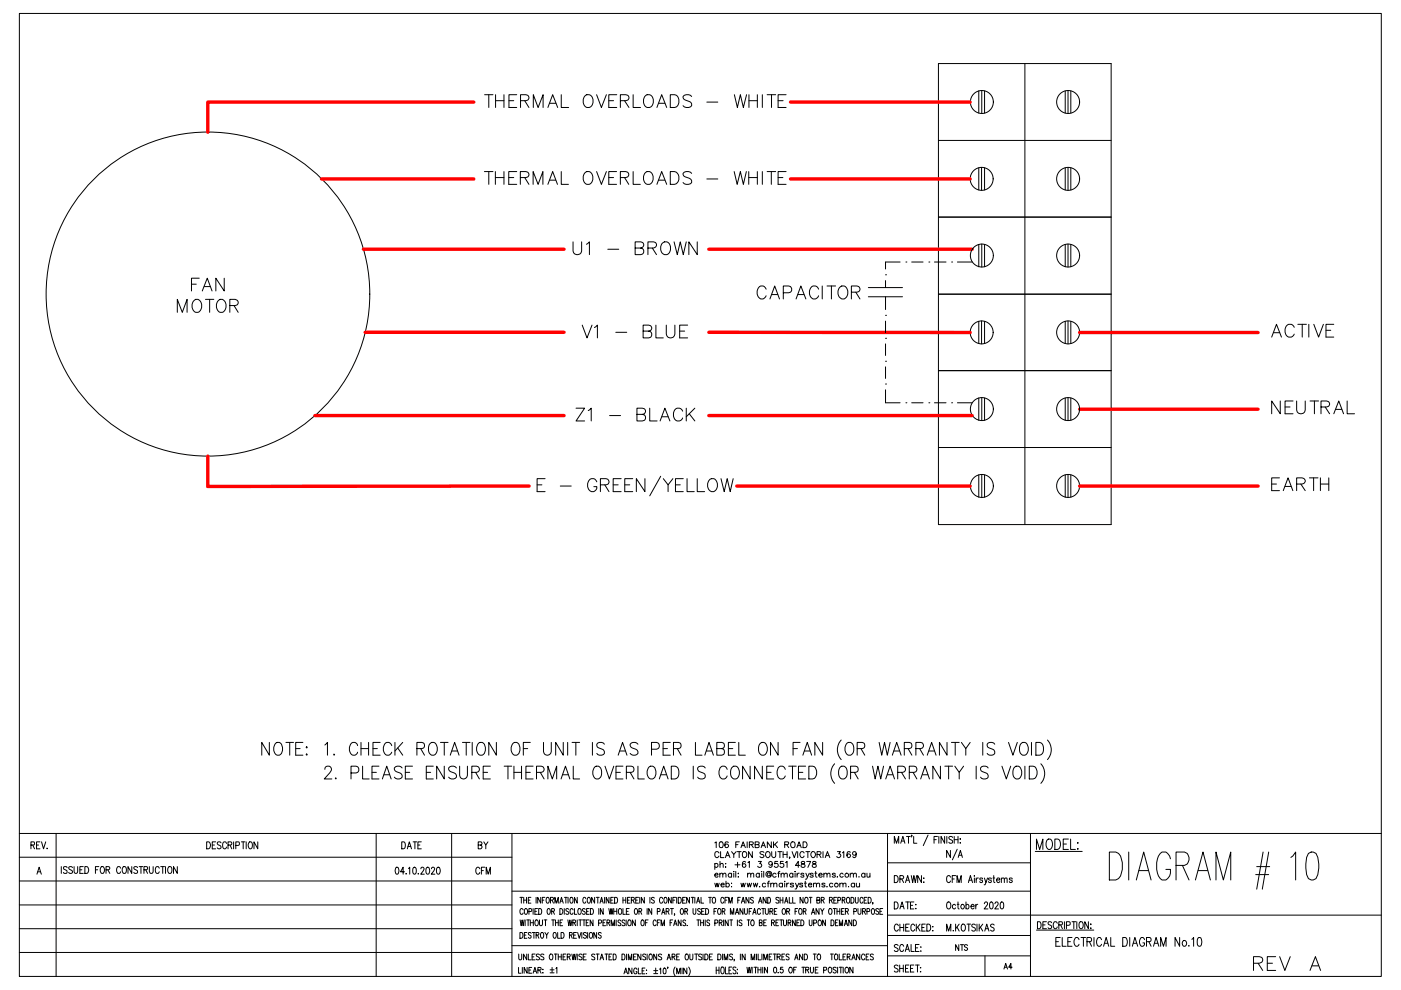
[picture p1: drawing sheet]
<svg xmlns="http://www.w3.org/2000/svg" width="297mm" height="210mm" viewBox="0 0 297 210" stroke-linecap="round" stroke-linejoin="round" font-family="sans-serif">
<defs><g id="words">
<text font-size="7.5" x="112.5" y="106.2">E - GREEN/YELLOW</text>
<text font-size="6.6" x="264.6" y="207.1">REV</text>
<g font-size="6.2">
<text x="101.6" y="24">THERMAL OVERLOADS - WHITE</text>
<text x="120.3" y="55.4">U1 - BROWN</text>
<text x="159.5" y="64.6">CAPACITOR</text>
<text x="36.3" y="67.4">MOTOR</text>
<text x="122.1" y="73">V1 - BLUE</text>
<text x="268.5" y="72.7">ACTIVE</text>
<text x="268.5" y="88.9">NEUTRAL</text>
</g>
<g font-size="5.7">
<text x="101.6" y="40.2">THERMAL OVERLOADS - WHITE</text>
<text x="39.5" y="62.8">FAN</text>
<text x="121" y="90.3">Z1 - BLACK</text>
<text x="268.5" y="105.1">EARTH</text>
</g>
<text font-size="4.9" x="100.2" y="181.3">BY</text>
<text font-size="4.4" x="99.5" y="186.6">CFM</text>
<text font-size="4" x="211.7" y="206.7">A4</text>
</g></defs>
<g fill="none" stroke="#000" stroke-width=".21">
<path d="M199 13.5h36.6v97.7h-36.6zM207.5 19.3v4.7M208.2 19.2v4.9M208.7 19.3v4.7M217.3 13.5v97.7M225.8 19.3v4.7M226.4 19.2v4.9M227 19.3v4.7M199 29.8h36.6M207.5 35.6v4.7M208.1 35.5v4.9M208.7 35.6v4.7"/>
<path d="M225.8 35.6v4.7M226.4 35.5v4.9M227 35.6v4.7M187.7 58.3h.1M187.7 59.5v1.5h-3.6M190.8 55.6h-3.1v1.4M192.1 55.6h.1M193.3 55.6h2.4M196.9 55.6h.1M198.1 55.6h2.5M199 46h36.6M201.8 55.6h.1"/>
<path d="M203 55.6h3.1M207.5 51.8v4.8M208.2 51.7v4.9M208.7 51.8v4.8M225.8 51.8v4.8M226.4 51.7v4.9M227 51.8v4.8M184.1 62.9h7.2M187.7 66.9h.1M187.7 71.7h.1M187.7 76.6h.1M187.7 62.9v2.7"/>
<path d="M187.7 68.1v2.4M187.7 72.9v2.5M187.7 77.8v2.4M187.7 61h3.6M199 62.4h36.6M199 78.6h36.6M207.5 68.1v4.7M208.1 68v4.9M208.7 68.1v4.7M225.8 68.1v4.7M226.4 68v4.9M227 68.1v4.7"/>
<path d="M187.7 81.4h.1M187.7 82.6v2.8h3.1M192.1 85.4h.1M193.3 85.4h2.4M196.9 85.4h.1M198.1 85.4h2.5M199 94.9h36.6M201.8 85.4h.1M203 85.4h3.1M207.5 84.4v4.7M208.2 84.3v4.9M208.7 84.4v4.7"/>
<path d="M225.8 84.4v4.7M226.4 84.3v4.9M227 84.4v4.7M207.5 100.7v4.7M208.2 100.6v4.9M208.7 100.7v4.7M225.8 100.7v4.7M226.4 100.6v4.9M227 100.7v4.7M57.1 157.4v2.7l-1.6-2.7v2.7M58.5 157.5a.94 .94 0 0 1 1 .1 .94 .94 0 0 1 .4 .9 1.18 1.18 0 0 1-1.1 1.6 1.65 1.65 0 0 1-.3-2.6zM60.6 157.4h1.6"/>
<path d="M61.4 157.4v2.7M62.7 158.7h.9M64.2 157.4h-1.5v2.7h1.5M64.9 158.5l.1-.2 .2 .2-.2 .1zM64.9 160l.1-.1 .2 .1-.2 .1zM68.9 158l.5-.6v2.7M70.8 159.9v.2l.2-.1M75.8 158.1a.81 .81 0 0 0-.8-.7 .81 .81 0 0 0-.8 .7 1.55 1.55 0 0 0 .6 2 .84 .84 0 0 0 1-.6M76.5 158.7h1.6M76.5 157.4v2.7M78.1 157.4v2.7M79.1 158.7h.9"/>
<path d="M80.6 157.4h-1.5v2.7h1.5M83.1 158.1a.83 .83 0 0 0-.9-.7 .83 .83 0 0 0-.8 .7 1.55 1.55 0 0 0 .6 2 .91 .91 0 0 0 1.1-.6M83.7 157.4v2.7M84.3 158.6l1.1 1.5M85.4 157.4l-1.7 1.8M88.4 158.7l1.4-.1a.69 .69 0 0 0 .2-.7 .69 .69 0 0 0-.5-.5h-1.1v2.7M89.2 158.7l.8 1.4M91.3 157.5l.2-.1a1.3 1.3 0 0 1 1.2 .7 1.3 1.3 0 0 1-.1 1.4 .89 .89 0 0 1-1.1 .6 .89 .89 0 0 1-.7-1 1.64 1.64 0 0 1 .5-1.6zM93.4 157.4h1.6M94.2 157.4v2.7M95.8 159.2h1.2M98 157.4h1.7"/>
<path d="M98.8 157.4v2.7M100.1 157.4v2.7M101.5 157.5a.94 .94 0 0 1 1 .1 .94 .94 0 0 1 .4 .9 1.18 1.18 0 0 1-1.1 1.6 1.65 1.65 0 0 1-.3-2.6zM105.2 157.4v2.7l-1.6-2.7v2.7M108.8 157.5a.94 .94 0 0 1 1 .1 .94 .94 0 0 1 .4 .9 1.18 1.18 0 0 1-1.1 1.6 1.65 1.65 0 0 1-.3-2.6zM111 158.7h.9M112.4 157.4h-1.4v2.7M115.2 157.4v2a.83 .83 0 0 0 .9 .7 .83 .83 0 0 0 .8-.7v-2M119.4 157.4v2.7l-1.6-2.7v2.7M120.4 157.4v2.7M121.3 157.4h1.6M122.1 157.4v2.7"/>
<path d="M125.6 157.4v2.7M128.1 157.8a.87 .87 0 0 0-.9-.4 .87 .87 0 0 0-.7 .7l.2 .4 1 .3a.69 .69 0 0 1 .2 1.2 1.04 1.04 0 0 1-1.4-.3M131.4 159.2h1.1M135.3 157.8a.9 .9 0 0 0-1-.4 .9 .9 0 0 0-.7 .7l.3 .4 .9 .3a.65 .65 0 0 1 .5 .7 .65 .65 0 0 1-.6 .6h-.5l-.6-.4M138.1 158.8h1.1a.73 .73 0 0 0 .6-.7 .73 .73 0 0 0-.6-.7h-1.1v2.7M140.6 158.7h.9M142.1 157.4h-1.5v2.7h1.5M142.8 158.7l1.4-.1a.69 .69 0 0 0 .2-.7 .69 .69 0 0 0-.6-.5h-1v2.7M143.6 158.7l.8 1.4M147.4 157.4v2.7h1.4M149.8 159.2h1.1M152 158.7l1.4-.1a.69 .69 0 0 0 .2-.7 .69 .69 0 0 0-.6-.5h-1v2.7l1.4-.1a.74 .74 0 0 0-.4-1.3"/>
<path d="M154.4 158.7h1M155.9 157.4h-1.5v2.7h1.5M156.6 157.4v2.7h1.4M161 157.8a.82 .82 0 0 1 .9-.4 .82 .82 0 0 1 .7 .7 1.55 1.55 0 0 1-.6 2 1.18 1.18 0 0 1-1.2-1.6zM165 157.4v2.7l-1.6-2.7v2.7M168.1 158.7h1M169.6 157.4h-1.5v2.7M170.6 159.2h1.1M174.4 157.4v2.7l-1.6-2.7v2.7M178.4 156.9a3 3 0 0 0 0 4.2M179.6 157.5a.94 .94 0 0 1 1 .1 .94 .94 0 0 1 .4 .9 1.18 1.18 0 0 1-1.1 1.6 1.65 1.65 0 0 1-.3-2.6zM181.7 158.7l1.4-.1a.69 .69 0 0 0 .2-.7 .69 .69 0 0 0-.5-.5h-1.1v2.7"/>
<path d="M182.5 158.7l.8 1.4M186.4 157.4l.5 2.7 .6-2.7 .6 2.7 .6-2.7M189.5 159.2h1.2M191.7 158.7l1.4-.1a.69 .69 0 0 0 .2-.7 .69 .69 0 0 0-.5-.5h-1.1v2.7M192.5 158.7l.8 1.4M194.2 158.7l1.4-.1a.68 .68 0 0 0 .2-.7 .68 .68 0 0 0-.6-.5h-1v2.7M195 158.7l.8 1.4M197 159.2h1.1M200.8 157.4v2.7l-1.6-2.7v2.7M201.7 157.4h1.7M202.5 157.4v2.7M203.8 157.4l1 1.3 .9-1.3"/>
<path d="M204.8 158.7v1.4M208.4 157.4v2.7M210.9 157.8a.87 .87 0 0 0-.9-.4 .87 .87 0 0 0-.7 .7l.2 .4 .9 .3a.69 .69 0 0 1 .3 1.2 1.04 1.04 0 0 1-1.4-.3M213.8 157.4l1 2.7 .9-2.7M216.4 157.8a.82 .82 0 0 1 .8-.4 .82 .82 0 0 1 .7 .7 1.55 1.55 0 0 1-.6 2 1.18 1.18 0 0 1-1.1-1.6zM218.7 157.4v2.7M219.6 157.4a1.44 1.44 0 0 1 1.5 .7 1.44 1.44 0 0 1-.1 1.6l-.6 .4h-.8zM222.1 156.9a3 3 0 0 1 0 4.2M68.9 163.1a.58 .58 0 0 1 .4-.7h.5a.81 .81 0 0 1 .5 .7 .81 .81 0 0 1-.4 .8l-1.2 1.3h1.7M71.2 164.9l-.1 .1 .1 .2 .1-.2M74.4 163.9h1.1a.73 .73 0 0 0 .6-.7 .73 .73 0 0 0-.6-.8h-1.1v2.8M76.9 162.4v2.8h1.4"/>
<path d="M78.9 163.8h.9M80.3 162.4h-1.4v2.8h1.4M81.1 165.2l.9-2.8 .9 2.8M81.4 164.3h1.2M85.3 162.8a.9 .9 0 0 0-1-.4 .9 .9 0 0 0-.7 .7l.3 .4 .9 .4a.65 .65 0 0 1 .5 .7 .65 .65 0 0 1-.6 .6h-.5l-.6-.4M85.9 163.8h1M87.5 162.4h-1.6v2.8h1.6M90.4 163.8h.9M91.9 162.4h-1.5v2.8h1.5M94.2 162.4v2.8l-1.6-2.8v2.8M95.5 160.1l.9-2.7 .9 2.7M96.8 162.8a.9 .9 0 0 0-1-.4 .9 .9 0 0 0-.7 .7l.3 .4 .9 .4a.65 .65 0 0 1 .5 .7 .65 .65 0 0 1-.6 .6h-.5l-.6-.4"/>
<path d="M97.5 162.4v2a.83 .83 0 0 0 .8 .8 .83 .83 0 0 0 .8-.8v-2M100 163.8h1a.66 .66 0 0 0 .7-.7 .66 .66 0 0 0-.7-.7h-1v2.8M100.8 163.8l.8 1.4M102.4 163.8h1M104 162.4h-1.6v2.8h1.6M106.9 162.4h1.6M107.7 162.4v2.8M109 163.8h1.6M109 162.4v2.8M110.6 162.4v2.8M111.5 163.8h.9M113 162.4h-1.5v2.8h1.5"/>
<path d="M113.7 163.8h1.1a.66 .66 0 0 0 .6-.7 .66 .66 0 0 0-.6-.7h-1.1v2.8M114.6 163.8l.8 1.4M116.2 165.2v-2.8l.9 2.8 .9-2.8v2.8M119 165.2l.9-2.8 .9 2.8M119.3 164.3h1.2M121.5 162.4v2.8h1.4M126.2 162.6a.94 .94 0 0 1 .9 0 .94 .94 0 0 1 .5 .9 1.18 1.18 0 0 1-1.2 1.7 1.65 1.65 0 0 1-.2-2.6zM128.3 162.4l.9 2.8 .9-2.8M130.6 163.8h.9M131.1 160.1l.9-2.7 .9 2.7M132.1 162.4h-1.5v2.8h1.5M132.8 163.8l1.4-.2a.69 .69 0 0 0 .2-.7 .69 .69 0 0 0-.5-.5h-1.1v2.8"/>
<path d="M133.6 163.8l.8 1.4M135.3 162.4v2.8h1.3M137.7 162.6a.94 .94 0 0 1 1 0 .94 .94 0 0 1 .4 .9 1.18 1.18 0 0 1-1.2 1.7 1.65 1.65 0 0 1-.2-2.6zM139.8 165.2l.9-2.8 .9 2.8M140.1 164.3h1.2M142.3 162.4a1.44 1.44 0 0 1 1.5 .7 1.44 1.44 0 0 1-.1 1.7l-.6 .4h-.8zM147 162.4v2.8M149.4 160.1l.9-2.7 1 2.7M149.5 162.8a.87 .87 0 0 0-.9-.4 .87 .87 0 0 0-.7 .7l.2 .4 1 .4a.65 .65 0 0 1 .4 .7 .65 .65 0 0 1-.5 .6l-.9-.2-.2-.2M154.2 163.1a.81 .81 0 0 0-.8-.7 .81 .81 0 0 0-.8 .7 1.61 1.61 0 0 0 .5 2.1 .85 .85 0 0 0 1.1-.7M155.4 162.6l.2-.2a1.3 1.3 0 0 1 1.1 .8 1.3 1.3 0 0 1-.1 1.3 .89 .89 0 0 1-1 .7 .89 .89 0 0 1-.7-1.1 1.64 1.64 0 0 1 .5-1.5zM159 162.4v2.8l-1.6-2.8v2.8"/>
<path d="M161.6 162.4v2.8l-1.6-2.8v2.8M162.6 163.8h.9M164 162.4h-1.4v2.8h1.4M166.5 163.1a.81 .81 0 0 0-.8-.7 .81 .81 0 0 0-.8 .7 1.61 1.61 0 0 0 .5 2.1 .85 .85 0 0 0 1.1-.7M167.2 162.4h1.6M168 162.4v2.8M169.3 163.8h.9M170.2 160.1l1-2.7 .9 2.7M170.8 162.4h-1.5v2.8h1.5M171.5 162.4h.8a1.49 1.49 0 0 1 .9 1.4 1.49 1.49 0 0 1-.9 1.4h-.8zM177 161.9a3 3 0 0 0 0 4.2M178.2 162.6a.94 .94 0 0 1 1 0 .94 .94 0 0 1 .4 .9 1.18 1.18 0 0 1-1.1 1.7 1.72 1.72 0 0 1-.3-2.6z"/>
<path d="M180.3 163.8l1.4-.2a.69 .69 0 0 0 .2-.7 .69 .69 0 0 0-.5-.5h-1.1v2.8M181.1 163.8l.8 1.4M185 162.4l.5 2.8 .6-2.8 .6 2.8 .6-2.8M187.8 165.2l.9-2.8 1 2.8M188.1 164.3h1.2M189.2 160.1l.9-2.7 1 2.7M190.3 163.8h1.1a.66 .66 0 0 0 .6-.7 .66 .66 0 0 0-.6-.7h-1.1v2.8M191.1 163.8l.9 1.4M192.8 163.8l1.4-.2a.68 .68 0 0 0 .2-.7 .68 .68 0 0 0-.6-.5h-1v2.8M193.6 163.8l.8 1.4M195.2 165.2l.9-2.8 1 2.8M195.6 164.3h1.1"/>
<path d="M196.6 160.1l.9-2.7 1 2.7M199.4 162.4v2.8l-1.6-2.8v2.8M200.3 162.4h1.7M201.1 162.4v2.8M202.4 162.4l1 1.4 .9-1.4M203.4 163.8v1.4M207 162.4v2.8M209.5 162.8a.87 .87 0 0 0-.9-.4 .87 .87 0 0 0-.7 .7l.2 .4 .9 .4a.69 .69 0 0 1 .3 1.1 1.04 1.04 0 0 1-1.4-.2M212.4 162.4l1 2.8 .9-2.8M215 162.8a.82 .82 0 0 1 .8-.4 .82 .82 0 0 1 .7 .7 1.55 1.55 0 0 1-.6 2.1 1.18 1.18 0 0 1-1.1-1.7zM217.3 162.4v2.8M218.2 162.4h.8a1.49 1.49 0 0 1 .9 1.4 1.49 1.49 0 0 1-.9 1.4h-.8z"/>
<path d="M220.7 161.9a3 3 0 0 1 0 4.2"/>
<circle cx="208.1" cy="37.9" r="2.43"/>
<circle cx="208.2" cy="21.6" r="2.43"/>
<circle cx="226.5" cy="21.6" r="2.43"/>
<circle cx="226.5" cy="37.9" r="2.43"/>
<circle cx="208.2" cy="54.2" r="2.43"/>
<circle cx="226.5" cy="54.2" r="2.43"/>
<circle cx="44.1" cy="62.3" r="34.3"/>
<circle cx="208.1" cy="70.5" r="2.43"/>
<circle cx="226.5" cy="70.5" r="2.43"/>
<circle cx="208.2" cy="86.7" r="2.43"/>
<circle cx="226.5" cy="86.7" r="2.43"/>
<circle cx="208.2" cy="103" r="2.43"/>
<circle cx="226.5" cy="103" r="2.43"/>
</g>
<g fill="none" stroke="#f00" stroke-width=".72">
<path d="M68.2 37.9h32.3M100.5 21.6h-56.4v6.4M167.6 37.9h38.1M167.6 21.6h38.1M77 52.8h42.6M150.3 52.8h55.8M77.4 70.5h42.2M150.3 70.5h55.4M228.9 70.5h37.8M44.1 96.7v6.4h68.1M66.8 88.1h52.8M150.3 88.1h55.8"/>
<path d="M228.9 86.8h37.8M156.2 103.1h49.5M228.9 103.1h37.8"/>
</g>
<g fill="none" stroke="#000" stroke-width=".21">
<path d="M4.1 2.9h288.8v204.1h-288.8zM4.1 176.7h288.8M6.6 179.2l.6-.1v-.6h-.6v1.5M6.9 179.2l.4 .8M7.7 179.2h.5M8.5 178.5h-.8v1.5h.8M8.8 178.5l.4 1.5 .5-1.5M10 179.8l-.1 .1h.1M11.9 176.7v30.3M43.8 178.5a.75 .75 0 0 1 .8 .7 .75 .75 0 0 1-.8 .8zM45 179.2h.5M45.7 178.5h-.7v1.5h.7"/>
<path d="M46.9 178.7l-.3-.2h-.4l-.1 .2 .1 .3 .4 .3a.4 .4 0 0 1 .2 .6 .4 .4 0 0 1-.6 0l-.1-.1M48 178.8a.44 .44 0 0 0-.5-.3 .44 .44 0 0 0-.3 .5v.4a.44 .44 0 0 0 .3 .6 .44 .44 0 0 0 .5-.4M48.3 179.2l.7-.1 .1-.5-.8-.1v1.5M48.8 179.2l.3 .8M49.5 178.5v1.5M50 179.3l.7-.2v-.6h-.7v1.5M51.2 178.5h.7M51.6 178.5v1.5M52.2 178.5v1.5M52.9 178.5h.1a.79 .79 0 0 1 .6 .6 .79 .79 0 0 1-.3 .8l-.1 .1a.85 .85 0 0 1-.3-1.5zM54.7 178.5v1.5l-.9-1.5v1.5M79.8 176.7v30.3"/>
<path d="M85.2 178.5a.78 .78 0 0 1 .8 .5 .78 .78 0 0 1-.3 .9l-.5 .1zM86.4 180l.4-1.5 .4 1.5M86.5 179.5h.6M87.6 178.5h.7M88 178.5v1.5M88.6 179.2h.4M89.3 178.5h-.7v1.5h.7M95.8 176.7v30.3M108.5 176.7v30.3M151.6 178.7l.2-.2v1.2M152.7 178.5a.61 .61 0 0 1 .7 .5 .61 .61 0 0 1-.4 .7l-.5-.2v-.5zM154.4 178.7l-.1-.2a.61 .61 0 0 0-.7 .5 .61 .61 0 0 0 .5 .7 .39 .39 0 0 0 .3-.4 .39 .39 0 0 0-.3-.4 .39 .39 0 0 0-.4 .4"/>
<path d="M156 179.1h.5M156.8 178.5h-.8v1.2M157.1 179.7l.5-1.2 .4 1.2M157.3 179.3h.6M158.4 178.5v1.2M158.9 179.1l.7-.1 .1-.3-.1-.2h-.7v1.2M159.3 179.1l.4 .6M160.1 179.1l.8-.1v-.4l-.8-.1v1.2l.8-.1 .1-.3-.3-.2M161.4 179.7l.4-1.2 .5 1.2M161.5 179.3h.6M163.5 178.5v1.2l-.8-1.2v1.2M164 178.5v1.2"/>
<path d="M164.3 179l.5 .7M164.8 178.5l-.8 .8M166.4 179.1l.8-.1v-.4l-.8-.1v1.2M166.8 179.1l.4 .6M167.9 178.5a.59 .59 0 0 1 .7 .6 .59 .59 0 0 1-.7 .6l-.3-.4zM169 179.7l.4-1.2 .5 1.2M169.1 179.3h.6M170.3 178.5h.4a.65 .65 0 0 1 .4 .6 .65 .65 0 0 1-.4 .6h-.4zM188.2 176.7v30.3M189.6 178.8v-1.5l.5 1.5 .4-1.5v1.5M191 178.8l.4-1.5 .5 1.5M191.1 178.3h.6"/>
<path d="M192.2 177.3h.8M192.6 177.3v1.5M193.3 177.1h-.1h.1l-.1 .4M193.7 177.3v1.5h.7M196.8 177.1l-1.1 2.2M198 178h.5M198.8 177.3h-.8v1.5M199.1 177.3v1.5M200.3 177.3v1.5l-.8-1.5v1.5M200.7 177.3v1.5M202 177.6l-.3-.3-.4 .1-.1 .2 .1 .3 .6 .3-.1 .5h-.5l-.1-.1M202.3 178h.8"/>
<path d="M202.3 177.3v1.5M203.1 177.3v1.5M203.6 177.8v.2zM203.6 178.7v.1zM218.5 176.7v30.3M222.1 178l.2-.1a.95 .95 0 0 1 .8 1.4v.2a.59 .59 0 0 1-.6 .6 .59 .59 0 0 1-.6-.6l-.1-.8zM223.6 177.9h.6a1.29 1.29 0 0 1 0 2.2h-.6zM225.4 179h.7M226.5 177.9h-1.1v2.2h1.1M227 177.9v2.2h1M228.4 180h.2l-.1 .1zM228.5 178.6v.2z"/>
<path d="M4.1 196.9h104.4M4.1 186.8h104.4M4.1 191.9h104.4M4.1 181.8h104.4M7.8 185.3l.5-1.4 .5 1.4M8 184.8h.6M13 183.7v1.5M14.2 184l-.2-.3-.5 .1v.2v.3l.6 .2v.6h-.6v-.1M15.4 184l-.3-.3-.4 .1-.1 .2 .1 .3 .7 .5-.2 .3h-.5l-.1-.1M15.7 183.7v1.3l.3 .2 .4-.2 .1-1.3M16.9 184.4h.5M17.7 183.7h-.8v1.5h.8"/>
<path d="M18 183.7a.73 .73 0 0 1 .8 .8 .73 .73 0 0 1-.8 .7zM20.2 184.4h.5M21 183.7h-.8v1.5M21.5 183.8a.68 .68 0 0 1 .7 .4 .68 .68 0 0 1-.2 .8l-.1 .1a.68 .68 0 0 1-.7-.4 .68 .68 0 0 1 .2-.7zM22.5 184.4l.7-.1 .1-.2-.1-.3-.7-.1v1.5M22.9 184.4l.4 .8M25.6 184.1a.44 .44 0 0 0-.6-.4 .44 .44 0 0 0-.3 .6v.3a.44 .44 0 0 0 .3 .6 .44 .44 0 0 0 .6-.4M26.1 183.8l.1-.1a.79 .79 0 0 1 .7 .6 .79 .79 0 0 1-.3 .8 .68 .68 0 0 1-.7-.4 .68 .68 0 0 1 .1-.7zM27.9 183.7v1.5l-.8-1.5v1.5M29.2 184l-.3-.3-.4 .1-.1 .3 .7 .5 .1 .4-.3 .2-.4-.1-.1-.1M29.5 183.7h.8M29.9 183.7v1.5"/>
<path d="M30.5 184.4l.7-.1v-.5l-.7-.1v1.5M30.9 184.4l.4 .8M31.7 183.7v1.1l.3 .4 .4-.2 .1-1.3M33.8 184.1a.44 .44 0 0 0-.6-.4 .44 .44 0 0 0-.3 .6v.3a.44 .44 0 0 0 .3 .6 .44 .44 0 0 0 .6-.4M34.1 183.7h.8M34.5 183.7v1.5M35.1 183.7v1.5M35.8 183.8l.1-.1a.79 .79 0 0 1 .6 .6 .79 .79 0 0 1-.3 .8 .68 .68 0 0 1-.7-.4 .68 .68 0 0 1 .2-.7zM37.6 183.7v1.5l-.8-1.5v1.5M83.9 184h.5l.2 .5-.1 .6-.3 .2h-.3l-.1-.6zM85.8 184.8h-.9l.6-.9v1.4M86.1 185.2l-.1 .1h.1"/>
<path d="M86.6 184.2l.3-.3v1.4M87.7 184l.1-.1a.85 .85 0 0 1 0 1.4 1.08 1.08 0 0 1-.1-1.3zM88.7 185.2l-.1 .1h.1M89.2 184.2l.1-.2 .4-.1 .2 .4-.7 1h.8M90.5 184h.4l.2 .5-.2 .8h-.3a1.08 1.08 0 0 1-.1-1.3zM91.5 184.2v-.2l.4-.1 .3 .4-.8 1h.8M92.7 184h.5l.1 .5-.1 .8h-.3a1.08 1.08 0 0 1-.2-1.3zM108.5 188.9h110M110.2 197.7a.64 .64 0 0 1 .7 .4 .64 .64 0 0 1-.2 .8h-.5zM110.2 190.3h.7M110.3 195l.2 1.3 .2-1.3 .2 1.3 .2-1.3M110.5 190.3v1.2"/>
<path d="M110.9 192.9a.35 .35 0 0 0-.4-.3 .35 .35 0 0 0-.3 .5v.3a.35 .35 0 0 0 .3 .5 .35 .35 0 0 0 .4-.3M111 190.3v1.2M111 190.9h.6M111.2 198.3h.3M111.3 192.8l.1-.2a.65 .65 0 0 1 .5 .6 .65 .65 0 0 1-.5 .7l-.2-.5zM111.3 195v1.3M111.6 190.3v1.2M111.7 195h.6M111.7 197.7h-.5v1.2h.5M112 195v1.3M112 190.9h.4M112.1 193.3l.5-.1 .1-.4-.6-.2v1.3"/>
<path d="M112.4 195v1.3M112.4 195.6h.7M112.6 190.3h-.6v1.2h.6M112.6 197.9l-.2-.2-.4 .2 .1 .3 .3 .1a.31 .31 0 0 1 .1 .6 .31 .31 0 0 1-.5-.2M112.9 197.7h.6M113 192.6v1.3M113.1 195v1.3M113.2 197.7v1.2M113.4 193.2h.3M113.6 195.1l.1-.1a.63 .63 0 0 1 .4 .7 .63 .63 0 0 1-.4 .6 .85 .85 0 0 1-.1-1.2zM113.7 198.3l.5-.1v-.4l-.5-.1v1.2M113.7 190.3v1.2"/>
<path d="M114 192.6h-.6v1.3h.6M114 198.3l.3 .6M114.2 192.6a.62 .62 0 0 1 .7 .6 .62 .62 0 0 1-.7 .7zM114.4 195v.9l.2 .4 .4-.2v-1.1M114.6 190.3v1.2l-.6-1.2v1.2M114.8 197.8a.6 .6 0 0 1 .5 .4 .6 .6 0 0 1-.2 .7h-.1a.7 .7 0 0 1-.2-1.1zM115 190.9h.3M115.4 195h.6M115.5 190.3h-.5v1.2M115.5 197.7l.4 .6 .3-.6M115.7 195v1.3M115.9 198.3v.6"/>
<path d="M116 190.3a.65 .65 0 0 1 .5 .6 .65 .65 0 0 1-.5 .6 .89 .89 0 0 1 0-1.2zM116.1 192.8l.1-.2a.65 .65 0 0 1 .5 .6 .65 .65 0 0 1-.5 .7l-.2-.5zM116.7 190.9l.6-.1v-.5h-.6v1.2M117 193.2h.5v-.4l-.5-.2v1.3M117 195h.6M117.1 190.9l.2 .6M117.3 193.2l.3 .7M117.3 195v1.3M117.4 197.8a.6 .6 0 0 1 .6 .4 .6 .6 0 0 1-.2 .7h-.1a.7 .7 0 0 1-.3-1.1zM117.6 191.5v-1.2l.4 1.2 .4-1.2v1.2M117.8 195.6h.6M117.8 195v1.3"/>
<path d="M118.2 197.7v1.2h.5M118.4 195v1.3M118.7 191.5l.3-1.2 .4 1.2M118.7 192.6a.62 .62 0 0 1 .7 .6 .62 .62 0 0 1-.7 .7zM118.7 195.6h.4M118.8 191.1h.5M119 197.7a.64 .64 0 0 1 .6 .4 .64 .64 0 0 1-.2 .8h-.4zM119.3 195h-.6v1.3h.6M119.6 192.6v1.3M119.7 190.3h.6M120 190.3v1.2M120.4 195l.2 1.3 .2-1.3 .2 1.3 .3-1.3"/>
<path d="M120.4 190.3v1.2M120.6 192.8a.32 .32 0 0 0-.5-.1 .32 .32 0 0 0 0 .5l.3 .1a.33 .33 0 0 1 .1 .5 .33 .33 0 0 1-.5-.1M120.7 198.3l.5-.1 .1-.4-.6-.1v1.2M121 190.3h.1a.65 .65 0 0 1 .4 .6 .65 .65 0 0 1-.4 .6 .89 .89 0 0 1-.1-1.2zM121 198.3l.3 .6M121.5 195.6h.5v-.4l-.5-.2v1.3M121.5 192.9a.33 .33 0 0 0-.4-.3 .33 .33 0 0 0-.2 .5v.3a.33 .33 0 0 0 .2 .5 .33 .33 0 0 0 .4-.3M121.6 198.3h.4M121.8 195.6l.2 .7M121.8 192.6v1.3h.5M122.2 197.7h-.6v1.2h.6M122.4 190.3v1.2l-.6-1.2v1.2"/>
<path d="M122.4 195v1.3M122.5 197.7l.3 1.2 .4-1.2M122.6 192.8l.2-.2a.63 .63 0 0 1 .4 .6 .63 .63 0 0 1-.4 .7l-.3-.5zM122.7 195h.6M123 195v1.3M123.4 197.7v1.2M123.5 195h.6M123.8 195v1.3M124.1 192.8a.3 .3 0 0 0-.5-.1 .3 .3 0 0 0 .1 .5l.2 .1a.32 .32 0 0 1 .1 .5 .32 .32 0 0 1-.5-.1M124.2 190.6a.33 .33 0 0 0-.4-.3 .33 .33 0 0 0-.2 .4v.3a.33 .33 0 0 0 .2 .5 .33 .33 0 0 0 .4-.3M124.3 195.6h.3M124.3 197.9l-.2-.2-.4 .2 .1 .3 .4 .2a.33 .33 0 0 1 0 .5 .33 .33 0 0 1-.5-.2"/>
<path d="M124.4 193.2h.3M124.6 197.7v1.2M124.7 190.3h.1a.65 .65 0 0 1 .4 .6 .65 .65 0 0 1-.4 .6 .89 .89 0 0 1-.1-1.2zM124.9 195h-.6v1.3h.6M124.9 192.6h-.5v1.3h.5M125.1 197.8a.61 .61 0 0 1 .6 .4 .61 .61 0 0 1-.4 .7 .7 .7 0 0 1-.2-1.1zM125.2 192.6a.62 .62 0 0 1 .6 .6 .62 .62 0 0 1-.6 .7zM125.7 195v1.3l-.6-1.3v1.3M126.1 190.3v1.2l-.7-1.2v1.2M126.4 190.3h.6M126.5 197.7v1.2l-.6-1.2v1.2M126.7 190.3v1.2"/>
<path d="M126.9 195.7l.6-.1v-.4l-.6-.2v1.3M127 192.6v1.3M127.2 191.5l.4-1.2 .3 1.2M127.3 191.1h.5M127.5 197.9l-.2-.2-.4 .2 .1 .3 .3 .1a.31 .31 0 0 1 .1 .6 .31 .31 0 0 1-.5-.2M127.8 195.6h.4M127.9 192.6v1.3l-.6-1.3v1.3M128.2 190.3v1.2M128.4 195h-.6v1.3h.6M128.7 195.6h.5v-.4l-.5-.2v1.3M129 195.6l.3 .7M129.1 192.6l.2 1.3 .2-1.3 .3 1.3 .2-1.3"/>
<path d="M129.1 190.3v1.2l-.6-1.2v1.2M129.5 190.9h.3M129.6 196.3v-1.3l.4 1.3 .3-1.3v1.3M130 190.3h-.5v1.2h.5M130.1 193.2h.7M130.1 192.6v1.3M130.3 190.3a.67 .67 0 0 1 .7 .4 .67 .67 0 0 1-.2 .7l-.5 .1zM130.6 195v1.3M130.8 192.6v1.3M131.2 192.8l.2-.2a.63 .63 0 0 1 .4 .6 .63 .63 0 0 1-.4 .7l-.3-.5zM131.6 195.3a.3 .3 0 0 0-.5-.2 .3 .3 0 0 0 .1 .5l.3 .2a.31 .31 0 0 1 0 .5 .31 .31 0 0 1-.5-.2M132.1 192.6v1.3h.5"/>
<path d="M132.1 190.9h.6M132.1 190.3v1.2M132.5 195.3l-.2-.3-.4 .3 .1 .3 .5 .2-.1 .4-.3 .1-.2-.2M132.7 190.3v1.2M132.8 195v1.3M132.8 193.2h.4M133.1 190.9h.3M133.3 195.1v-.1a.63 .63 0 0 1 .5 .7 .63 .63 0 0 1-.5 .6 .85 .85 0 0 1 0-1.2zM133.4 192.6h-.6v1.3h.6M133.6 190.3h-.5v1.2h.5M133.9 190.9l.5-.1v-.5h-.5v1.2M134.2 190.9l.3 .6"/>
<path d="M134.6 192.8l.1-.2a.65 .65 0 0 1 .5 .6 .65 .65 0 0 1-.5 .7l-.2-.5zM134.7 195v1.3l-.6-1.3v1.3M134.8 190.9h.3M135.4 190.3h-.6v1.2h.6M135.5 193.2h.5v-.4l-.5-.2v1.3M135.6 190.3v1.2M135.8 193.2l.3 .7M136.1 195a.65 .65 0 0 1 .5 .7 .65 .65 0 0 1-.5 .6 .84 .84 0 0 1 0-1.3zM136.6 190.3v1.2l-.6-1.2v1.2M136.8 195.6h.4M137.2 192.6v1.3M137.4 195h-.6v1.3"/>
<path d="M137.8 190.3v1.2M138.2 192.6v1.3l-.7-1.3v1.3M138.7 190.4l-.2-.1-.4 .1 .1 .3 .4 .2a.32 .32 0 0 1 .1 .5 .32 .32 0 0 1-.6-.1M139.1 195.3a.33 .33 0 0 0-.4-.2 .33 .33 0 0 0-.2 .4l.1 .7 .3 .1 .2-.3M139.4 193.3l.5-.1v-.4l-.5-.2v1.3M139.4 195.6h.3M140 195h-.6v1.3M140.2 196.3v-1.3l.3 1.3 .4-1.3v1.3M140.3 193.9l.3-1.3 .4 1.3M140.4 193.5h.4M140.5 190.6a.35 .35 0 0 0-.4-.3 .35 .35 0 0 0-.3 .4v.3a.35 .35 0 0 0 .3 .5 .35 .35 0 0 0 .4-.3M140.9 190.3h.1a.65 .65 0 0 1 .5 .6 .65 .65 0 0 1-.5 .6 .89 .89 0 0 1-.1-1.2z"/>
<path d="M141.2 193.2h.6v-.4l-.6-.2v1.3M141.6 193.2l.3 .7M142.1 195.6h.3M142.2 192.6h.6M142.3 190.3v1.2l-.6-1.2v1.2M142.5 192.6v1.3M142.6 195h-.5v1.3M142.7 190.9h.3M142.8 196.3l.4-1.3 .4 1.3M143 195.9h.4M143 193.8v.3M143.3 190.3h-.6v1.2"/>
<path d="M143.5 190.3v1.2M143.8 190.3a.67 .67 0 0 1 .7 .4 .67 .67 0 0 1-.2 .7l-.5 .1zM144.3 192.8l.2-.2a.65 .65 0 0 1 .4 .6 .65 .65 0 0 1-.4 .7l-.3-.5zM144.4 195v1.3l-.6-1.3v1.3M144.7 190.9h.4M145.2 193.2h.5l.1-.4-.6-.2v1.3M145.3 190.3h-.6v1.2h.6M145.4 195.3a.3 .3 0 0 0-.5-.2 .3 .3 0 0 0 0 .5l.4 .2a.31 .31 0 0 1 0 .5 .31 .31 0 0 1-.5-.2M145.5 193.2l.3 .7M145.7 196.2h.1M146.2 190.3v1.2l-.6-1.2v1.2M146.6 190.3h.6"/>
<path d="M146.9 190.3v1.2M146.9 192.6v.9l.3 .4 .3-.2v-1.1M147.3 190.3v1.2M147.7 191.5l.3-1.2 .4 1.2M147.7 195h.7M147.8 191.1h.5M148 195v1.3M148.5 192.8a.3 .3 0 0 0-.5-.1 .3 .3 0 0 0 .1 .5l.2 .1a.32 .32 0 0 1 .1 .5 .32 .32 0 0 1-.5-.1M148.5 195.6h.6M148.5 195v1.3M148.6 190.3v1.2h.6M148.8 193.2h.3"/>
<path d="M149.1 195v1.3M149.4 192.6h-.6v1.3h.6M149.5 195v1.3M149.6 192.6a.62 .62 0 0 1 .7 .6 .62 .62 0 0 1-.7 .7zM150.2 190.3h.6M150.5 195.3a.3 .3 0 0 0-.5-.2 .3 .3 0 0 0 0 .5l.4 .2a.31 .31 0 0 1-.1 .5 .31 .31 0 0 1-.4-.2M150.5 190.3v1.2M151.2 190.3h.1a.63 .63 0 0 1 .4 .6 .63 .63 0 0 1-.4 .6 .89 .89 0 0 1-.1-1.2zM151.4 193.2h.3M151.6 195.7l.5-.1v-.4l-.5-.2v1.3M151.6 183.2a.39 .39 0 0 1 .5 0 .39 .39 0 0 1 0 .6 .39 .39 0 0 1-.5-.1M151.6 185.5h.6a.38 .38 0 0 0-.5-.3 .38 .38 0 0 0-.1 .6l.2 .2 .4-.2"/>
<path d="M151.6 187.3l.2 .8 .2-.8 .2 .8 .3-.8M151.6 183.1v1.2M151.9 192.6h-.5v1.3M152.2 192.8l.2-.2a.63 .63 0 0 1 .5 .6 .63 .63 0 0 1-.5 .7l-.3-.5zM152.4 180.9a.46 .46 0 0 0-.5-.3 .46 .46 0 0 0-.3 .4v.3a.45 .45 0 0 0 .3 .5 .45 .45 0 0 0 .5-.3M152.5 195.6h.5l.1-.2-.1-.2-.5-.2v1.3M152.6 185.4l.3-.3 .3 .1v.8M152.6 185.1v.9M152.7 183.3l.3-.2h.2l.1 .8M152.7 182.6v1.3M152.8 180.6v1.2h.7M152.8 195.6l.3 .7"/>
<path d="M152.9 187.6h.6a.39 .39 0 0 0-.4-.3 .39 .39 0 0 0-.3 .4 .39 .39 0 0 0 .4 .4l.3-.2M153.1 193.2h.5l.1-.4-.6-.2v1.3M153.2 185.4l.6-.3 .1 .3v.6M153.4 193.2l.3 .7M153.4 195v1.3M153.5 190.6a.33 .33 0 0 0-.5-.3 .33 .33 0 0 0-.2 .4v.3a.33 .33 0 0 0 .2 .5 .33 .33 0 0 0 .5-.3M153.7 190.9h.4M153.8 181.8l.5-1.2 .5 1.2M153.8 183.1h.1zM153.8 183.8h.1zM153.9 187.4a.4 .4 0 0 1 .6 0 .4 .4 0 0 1 0 .6 .4 .4 0 0 1-.6-.1M153.9 186.8v1.3"/>
<path d="M154 181.4h.6M154.3 190.3h-.6v1.2M154.4 195v1.3l-.6-1.3v1.3M154.5 191.5v-1.2l.4 1.2 .3-1.2v1.2M154.7 195h.6M154.9 193.9v-1.3l.3 1.3 .4-1.3v1.3M155 195v1.3M155.1 187.3h.1M155.1 188h.1M155.1 180.6l.5 .6 .5-.6M155.1 185.3a.4 .4 0 0 0-.6 0 .4 .4 0 0 0 0 .6 .4 .4 0 0 0 .6-.1M155.1 185.1v.9"/>
<path d="M155.5 184.8h.1M155.6 181.2v.6M155.6 185.1v.9M155.8 183.4h1.1M155.9 193.9l.4-1.3 .3 1.3M156 184.8v1.2M156 193.5h.5M156.3 180.6h.8M156.3 195v1.3M156.4 182.8v1.1M156.4 190.9h.4M156.5 185.2h.1z"/>
<path d="M156.5 185.9h.1zM156.7 180.6v1.2M157 190.3h-.6v1.2M157.1 187.3l.2 .8 .3-.8 .2 .8 .2-.8M157.2 191.5l.4-1.2 .3 1.2M157.3 195.3a.3 .3 0 0 0-.5-.2 .3 .3 0 0 0 .1 .5l.3 .2a.33 .33 0 0 1 0 .5 .33 .33 0 0 1-.5-.2M157.3 191.1h.5M157.5 180.7l.1-.1a.59 .59 0 0 1 .7 .6 .59 .59 0 0 1-.7 .6l-.2-.5zM157.5 192.6v1.3l-.6-1.3v1.3M157.9 192.6v.9l.2 .4 .3-.2 .1-1.1M158.1 182.8l-.1-.1a.37 .37 0 0 0-.6 .2v.8l.3 .2a.4 .4 0 0 0 .5-.4 .4 .4 0 0 0-.5-.4l-.3 .4M158.4 187.3l.2 .8 .3-.8 .2 .8 .2-.8"/>
<path d="M158.4 195h.6M158.5 185.4l.5-.3 .2 .3v.6M158.5 185.1v.9M158.6 182.9l.3-.3v1.3M158.7 195v1.3M158.8 190.3v1.2l-.6-1.2v1.2M158.8 193.2h.4M159.2 185.4l.3-.3 .3 .1v.8M159.4 192.6h-.6v1.3M159.4 195.1l.1-.1a.65 .65 0 0 1 .4 .7 .65 .65 0 0 1-.4 .6 .75 .75 0 0 1-.1-1.2zM159.5 180.6v1.2l-.8-1.2v1.2M159.6 193.9l.4-1.3 .3 1.3"/>
<path d="M159.7 190.4l-.2-.1-.4 .1 .1 .3 .4 .2a.32 .32 0 0 1 .1 .5 .32 .32 0 0 1-.6-.1M159.7 187.3l.2 .8 .3-.8 .2 .8 .3-.8M159.7 193.5h.5M160.8 182.6h.6l-.3 .5a.42 .42 0 0 1 .4 .6 .42 .42 0 0 1-.7 .1l-.1-.1M160.8 191.5l.4-1.2 .3 1.2M161 191.1h.4M161 195.6h.5v-.4l-.5-.2v1.3l.5-.1 .1-.3-.2-.3M161 185.3a.38 .38 0 0 0-.6 0 .38 .38 0 0 0 0 .6 .38 .38 0 0 0 .6-.1M161 185.1v.9M161.1 188h.1M161.2 192.9a.35 .35 0 0 0-.4-.3 .35 .35 0 0 0-.2 .5v.3a.35 .35 0 0 0 .2 .5 .35 .35 0 0 0 .4-.3M161.4 184.8h.1z"/>
<path d="M161.5 192.6h.6M161.5 185.1v.9M161.8 192.6v1.3M161.9 195.6h.4M161.9 184.8v1.2M162 180.7l-.3-.1-.6 .1 .1 .3 .7 .3 .1 .3-.3 .2-.6-.2M162.3 192.6v.9l.3 .4 .3-.2v-1.1M162.3 187.4a.38 .38 0 0 0-.6 0 .38 .38 0 0 0 0 .5 .38 .38 0 0 0 .6 0M162.4 190.3v1.2l-.6-1.2v1.2M162.4 180.7l.2-.1a.59 .59 0 0 1 .7 .6 .59 .59 0 0 1-.7 .6l-.3-.5zM162.5 195h-.6v1.3h.6M162.7 187.3h.4"/>
<path d="M162.8 190.3a.67 .67 0 0 1 .6 .4 .67 .67 0 0 1-.2 .7l-.4 .1zM163.2 186.8l-.3 .2v1.1M163.2 193.2h.6v-.4l-.6-.2v1.3M163.3 185.2a.32 .32 0 0 0-.5-.1 .32 .32 0 0 0 0 .5 .32 .32 0 0 0 .5-.1M163.3 185.1v.5a.45 .45 0 0 0 .3-.5 .45 .45 0 0 0-.5-.3 .63 .63 0 0 0-.7 .8 .63 .63 0 0 0 1 .2M163.4 187.5l.3-.2h.3v.8M163.4 187.3v.8M163.5 193.2l.4 .7M163.6 195.6h.5l.1-.2-.1-.2-.5-.2v1.3M163.6 180.6v.9l.4 .3 .4-.2 .1-1M163.7 183.1a.39 .39 0 0 1-.5 .2 .39 .39 0 0 1-.1-.6 .39 .39 0 0 1 .6 .1v.3a.59 .59 0 0 1-.4 .8l-.3-.2M163.9 195.6l.3 .7"/>
<path d="M164 187.5l.3-.2h.3l.1 .8M164.2 193.2h.3M164.5 195.6h.3M164.5 185.3a.4 .4 0 0 0-.5 0 .4 .4 0 0 0 0 .6 .4 .4 0 0 0 .5-.1M164.7 192.6h-.5v1.3h.5M164.9 182.6h-.6v.6a.44 .44 0 0 1 .6 0 .44 .44 0 0 1-.1 .7 .44 .44 0 0 1-.6-.2M164.9 185.1h.4M164.9 180.6h.9M165.1 195h-.6v1.3h.6M165.1 190.4l-.2-.1-.4 .1 .1 .3 .5 .2v.5l-.4 .1-.2-.2M165.3 195h.6M165.4 184.8l-.3 .2v1"/>
<path d="M165.4 180.6v1.2M165.4 190.9h.6M165.4 190.3v1.2M165.6 185.4l.3-.3 .3 .1v.8M165.6 185.1v.9M165.7 195v1.3M165.9 192.8l.2-.2a.65 .65 0 0 1 .5 .6 .65 .65 0 0 1-.5 .7l-.3-.5zM165.9 187.4a.4 .4 0 0 0-.6 0 .4 .4 0 0 0 0 .6 .4 .4 0 0 0 .6-.1M165.9 187.3v.8M166 190.3v1.2M166 180.6v1.2M166 181.2h.9"/>
<path d="M166.1 182.6h-.6l-.1 .6a.44 .44 0 0 1 .7 0 .44 .44 0 0 1-.1 .7 .44 .44 0 0 1-.6-.2M166.1 195v.9l.3 .4 .3-.2 .1-1.1M166.2 185.4l.3-.3 .4 .1v.8M166.4 191.5l.3-1.2 .3 1.2M166.4 186.8v.2zM166.4 187.3v.8M166.5 191.1h.4M166.5 182.9l.4-.3v1.3M166.8 193.2h.5l.1-.4-.6-.2v1.3M166.8 187.3v.8M166.9 180.6v1.2M167.1 195.6h.5v-.4l-.5-.2v1.3"/>
<path d="M167.1 193.2l.3 .7M167.3 187.3h-.3l-.2 .3M167.3 190.3v1.2h.6M167.4 195.6l.3 .7M167.5 181.8h-.2h.2l-.2 .2M167.9 180.6l.5 1.2 .5-1.2M168.1 190.3v1.2h.5M168.1 185.3a.4 .4 0 0 0-.6 0 .4 .4 0 0 0 0 .6 .4 .4 0 0 0 .6-.1M168.1 185.1v.9M168.2 187.4l-.2-.1-.4 .1 .6 .3v.3l-.4 .1-.2-.2M168.5 184.8h.2zM168.6 193.2h.3"/>
<path d="M168.6 185.1v.9M168.6 195v1.3l-.6-1.3v1.3M168.7 187.3l.3 .8 .4-.8M169 195.6h.3M169 188.1l-.2 .3-.2 .1M169 185.1v.9M169.1 192.6h-.5v1.3M169.1 180.6v1.2M169.4 192.8l.2-.2a.63 .63 0 0 1 .5 .6 .63 .63 0 0 1-.5 .7l-.3-.5zM169.5 185.1l-.3 .1-.2 .3M169.5 195h-.5v1.3h.5M169.5 183.5h-.8l.5-.9v1.3"/>
<path d="M169.8 195a.62 .62 0 0 1 .7 .7 .62 .62 0 0 1-.7 .6zM170 182.7v.4l.5 .1 .2 .3a.44 .44 0 0 1-.4 .4 .44 .44 0 0 1-.5-.2l.2-.5 .6-.3-.2-.3zM170.2 187.4l-.2-.1-.5 .1 .6 .3v.3h-.5l-.1-.1M170.3 190.3v1.2l-.7-1.2v1.2M170.3 193.2h.5l.1-.4-.6-.2v1.3M170.4 185.3l-.2-.2-.4 .2 .6 .3v.3l-.4 .1-.2-.2M170.5 180.9a.46 .46 0 0 0-.5-.3 .46 .46 0 0 0-.4 .4v.3a.45 .45 0 0 0 .4 .5 .45 .45 0 0 0 .5-.3M170.6 187.3h.4M170.6 193.2l.3 .7M170.7 186.8v1l.1 .2 .2 .1M170.8 190.3h.1a.63 .63 0 0 1 .4 .6 .63 .63 0 0 1-.4 .6 .89 .89 0 0 1-.1-1.2zM170.9 185.1l.3 .9 .4-.9"/>
<path d="M170.9 180.6h.8M171 182.6h.9l-.6 1.3M171.2 186l-.2 .4h-.2M171.3 180.6v1.2M171.4 187.6h.7a.39 .39 0 0 0-.4-.3 .39 .39 0 0 0-.4 .4 .39 .39 0 0 0 .4 .4l.4-.2M171.6 195v.9l.2 .4 .3-.2 .1-1.1M171.6 190.3h.6M171.9 190.3v1.2M172 193.9l.4-1.3 .4 1.3M172 180.7l.2-.1a.59 .59 0 0 1 .7 .6 .59 .59 0 0 1-.7 .6l-.3-.5zM172.2 193.5h.4M172.3 182.7v.4l.6 .1 .2 .3a.44 .44 0 0 1-.4 .4 .44 .44 0 0 1-.5-.2l.2-.5 .6-.3-.2-.3z"/>
<path d="M172.4 185.3a.37 .37 0 0 0-.3-.2 .37 .37 0 0 0-.4 .2l.7 .4-.2 .3-.5-.2M172.5 187.5l.3-.2h.3v.8M172.5 187.3v.8M172.5 195.7l.6-.1v-.4l-.6-.2v1.3M172.8 185.1h.4M172.9 184.8v.9l.3 .3M173.1 187.5l.3-.2h.3l.1 .8M173.2 190.9l.5-.1v-.5h-.5v1.2l.5-.1 .1-.3-.2-.2M173.2 181.2l.7-.1 .1-.4-.8-.1v1.2M173.6 195.1l.1-.1a.6 .6 0 0 1 .5 .7 .6 .6 0 0 1-.6 .5l-.2-.4zM173.6 185.5h.7a.41 .41 0 0 0-.5-.3 .41 .41 0 0 0-.3 .5 .41 .41 0 0 0 .6 .3l.2-.2M173.7 192.6v1.3l-.7-1.3v1.3"/>
<path d="M173.7 181.2l.4 .6M174 192.6l.3 .6 .4-.6M174.1 190.9l.6-.2v-.3l-.6-.1v1.2M174.3 193.2v.7M174.4 190.9l.4 .6M174.5 180.6v1.2M174.7 185.4l.3-.3 .3 .1v.8M174.7 185.1v.9M174.9 187.4l-.2-.1-.5 .1 .6 .3v.3l-.3 .1-.3-.2M175 181.8l.4-1.2 .5 1.2M175 195v1.3l-.6-1.3v1.3M175.1 181.4h.6"/>
<path d="M175.3 185.4l.3-.3 .3 .1 .1 .8M175.3 188h.1M175.8 192.8l.2-.2a.65 .65 0 0 1 .4 .6 .65 .65 0 0 1-.4 .7l-.3-.5zM175.9 190.9l.5-.1v-.5h-.5v1.2M176.2 195a.62 .62 0 0 1 .6 .7 .62 .62 0 0 1-.6 .6zM176.2 190.9l.3 .6M176.6 187.4a.4 .4 0 0 0-.6 0 .4 .4 0 0 0 0 .6 .4 .4 0 0 0 .6-.1M176.7 192.6h.6M176.8 190.9h.3M177 192.6v1.3M177.1 185.3l-.2-.2-.5 .2 .6 .3v.3l-.3 .1-.3-.2M177.1 195.6h.4"/>
<path d="M177.4 190.3h-.6v1.2h.6M177.5 193.2h.6M177.5 192.6v1.3M177.5 180.6h.7l-.4 .4a.41 .41 0 0 1 .3 .7 .41 .41 0 0 1-.7-.1M177.5 185.9h.1M177.6 190.9h.5v-.6h-.5v1.2M177.7 195h-.6v1.3h.6M178 196.3v-1.3l.3 1.3 .3-1.3v1.3M178.1 187.5l.3-.2h.2l.1 .8M178.1 187.3v.8M178.1 192.6v1.3M178.4 193.2h.4"/>
<path d="M178.6 190.9l.5-.2v-.4h-.5v1.2M178.6 180.8l.3-.2v1.2M178.7 187.5l.3-.2h.3l.1 .8M178.8 185.3a.4 .4 0 0 0-.6 0 .4 .4 0 0 0 0 .6 .4 .4 0 0 0 .6-.1M178.9 190.9l.3 .6M179 192.6h-.6v1.3h.6M179 196.3l.4-1.3 .3 1.3M179.2 195.9h.4M179.2 193.2h.6v-.4l-.6-.2v1.3M179.5 190.4l.2-.1a.65 .65 0 0 1 .5 .6 .65 .65 0 0 1-.5 .6l-.2-.5zM179.5 193.2l.4 .7M179.9 188h.1"/>
<path d="M180.3 180.7l-.1-.1a.63 .63 0 0 0-.7 .5 .63 .63 0 0 0 .4 .7 .4 .4 0 0 0 .4-.4 .4 .4 0 0 0-.4-.4l-.3 .2v.2M180.3 185.4l.3-.3 .3 .1v.8M180.3 185.1v.9M180.4 190.3a.67 .67 0 0 1 .7 .4 .67 .67 0 0 1-.2 .7l-.5 .1zM180.6 195v1.3l-.6-1.3v1.3M180.9 195a.62 .62 0 0 1 .7 .7 .62 .62 0 0 1-.7 .6zM180.9 185.4l.3-.3 .3 .1 .1 .8M181 193.3l.5-.1 .1-.4-.6-.2v1.3M181.2 187.4a.4 .4 0 0 0-.6 0 .4 .4 0 0 0 0 .6 .4 .4 0 0 0 .6-.1M181.2 187.3v.8M181.4 190.3v.8l.2 .4 .3-.2v-1M181.5 181a.39 .39 0 0 1-.5 .3 .39 .39 0 0 1-.1-.6 .39 .39 0 0 1 .6 0v.3a.59 .59 0 0 1-.4 .8l-.3-.2"/>
<path d="M181.6 187.3l.1 .7 .2 .1 .3-.3M181.9 192.6v.9l.3 .4 .3-.2v-1.1M182.1 185.9h.1M182.2 187.3v.8M182.9 193.2h.5l.1-.4-.6-.2v1.3M183 190.6a.33 .33 0 0 0-.5-.3 .33 .33 0 0 0-.2 .4v.3a.33 .33 0 0 0 .2 .5 .33 .33 0 0 0 .5-.3M183.2 193.2l.3 .7M183.2 190.9h.4M183.4 185.3a.4 .4 0 0 0-.6 0 .4 .4 0 0 0 0 .6 .4 .4 0 0 0 .6-.1M183.4 185.1v.9M183.8 190.3h-.6v1.2h.6M183.8 193.3l.5-.1 .1-.4-.6-.2v1.3"/>
<path d="M183.8 185.1l.1 .8h.4l.1-.2M184.1 190.3a.62 .62 0 0 1 .6 .6 .62 .62 0 0 1-.6 .6zM184.4 185.1v.9M184.8 192.8l.2-.2a.65 .65 0 0 1 .4 .6 .65 .65 0 0 1-.4 .7l-.3-.5zM185.1 191.4l-.1 .3M186.3 192.8a.3 .3 0 0 0-.5-.1 .3 .3 0 0 0 .1 .5l.2 .1a.34 .34 0 0 1 .1 .5 .34 .34 0 0 1-.5-.1M186.6 193.2h.3M187.2 192.6h-.6v1.3h.6M188.2 198.3h30.3M188.2 194h104.7M188.2 182.9h30.3M189.6 185.6a.75 .75 0 0 1 .8 .8 .75 .75 0 0 1-.8 .7z"/>
<path d="M189.6 191.2a.79 .79 0 0 1 .8 .5 .79 .79 0 0 1-.2 .9l-.6 .1zM190.5 196.3a.44 .44 0 0 0-.6-.4 .44 .44 0 0 0-.3 .6v.4a.44 .44 0 0 0 .3 .5 .44 .44 0 0 0 .6-.3M190.8 186.4l.7-.1 .1-.2-.1-.3-.7-.2v1.5M190.8 192.7l.5-1.5 .4 1.5M190.8 195.9v1.5M190.8 196.7h.8M191 192.2h.5M191.2 186.4l.4 .7M191.6 195.9v1.5M192 187.1l.4-1.5 .5 1.5M192 196.7h.5M192 191.2h.8"/>
<path d="M192.2 186.6h.5M192.4 191.2v1.5M192.8 195.9h-.8v1.5h.8M193 192h.5M193.2 185.6l.3 1.5 .3-1.5 .3 1.5 .3-1.5M193.8 191.2h-.8v1.5h.8M193.9 196.3a.42 .42 0 0 0-.5-.4 .42 .42 0 0 0-.3 .6v.4a.42 .42 0 0 0 .3 .5 .42 .42 0 0 0 .5-.3M194.1 191.8h.1zM194.1 192.6h.1zM194.3 195.9v1.5M194.6 196.6l.5 .8M195.1 195.9l-.8 1"/>
<path d="M195.4 185.6v1.5l-.8-1.5v1.5M195.5 196.7h.4M195.8 186.2h.1zM195.8 187h.1zM196.2 195.9h-.7v1.5h.7M196.5 195.9a.75 .75 0 0 1 .8 .8 .75 .75 0 0 1-.8 .7zM197.7 196.5h.1zM197.7 197.3h.1zM200.7 197.4v-1.5l.4 1.5 .5-1.5v1.5M200.8 191.4l.2-.2a.77 .77 0 0 1 .6 .8 .77 .77 0 0 1-.6 .7l-.3-.3zM201.5 180.3v1.5l-.8-1.5v1.5M201.5 186a.44 .44 0 0 0-.5-.3 .44 .44 0 0 0-.3 .5v.4a.44 .44 0 0 0 .3 .5 .44 .44 0 0 0 .5-.3"/>
<path d="M201.9 186.4h.4M202.1 197.3h.1M202.6 185.6h-.7v1.5M202.6 192a.45 .45 0 0 0-.7 .2 .45 .45 0 0 0 .5 .5l.2-.2M202.6 195.9v1.5M202.9 187.1v-1.5l.4 1.5 .5-1.5v1.5M202.9 196.6l.5 .8M202.9 191.7h.4M202.9 180.1l-1 2.2M203.1 191.2v1.2l.3 .3M203.2 181.8l.4-1.5 .4 1.5M203.3 181.3h.6"/>
<path d="M203.4 195.9l-.8 1M203.9 196.1l.2-.2a.76 .76 0 0 1 .6 .8 .76 .76 0 0 1-.6 .7l-.3-.5zM204.8 192l.1-.2a.42 .42 0 0 1 .5 .4 .42 .42 0 0 1-.5 .4l-.1-.1M204.8 191.2v1.5M205 195.9h.8M205.3 187.1l.4-1.5 .5 1.5M205.4 195.9v1.5M205.4 186.6h.6M205.9 192.2h.6v-.3a.45 .45 0 0 0-.7 .3 .45 .45 0 0 0 .5 .5l.2-.2M206.6 185.6v.2zM206.6 186.2v.9M206.8 196.1a.43 .43 0 0 0-.8 0l.1 .4 .6 .3 .1 .4a.43 .43 0 0 1-.8 0"/>
<path d="M206.9 191.7v1M207 186.2v.9M207.1 195.9v1.5M207.3 191.7h-.2l-.2 .5M207.4 186.2h-.3l-.1 .4M207.6 195.9v1.5M207.9 196.6l.5 .8M208.3 186.4l-.2-.2h-.3l-.1 .2 .2 .2 .4 .1v.2a.31 .31 0 0 1-.3 .2 .31 .31 0 0 1-.3-.2M208.4 195.9l-.8 1M208.7 186.2l.3 .9 .4-.9M208.7 191.6l.1-.2a.38 .38 0 0 1 .6 0 .38 .38 0 0 1-.2 .6l-.5 .7h.8M208.8 197.4l.4-1.5 .5 1.5"/>
<path d="M209 196.9h.5M209 187.1l-.1 .5h-.2M210 191.3l.1-.1a.85 .85 0 0 1 0 1.5 1.08 1.08 0 0 1-.1-1.4zM210.2 186.4l-.2-.2h-.4l-.1 .2 .6 .3 .1 .2a.33 .33 0 0 1-.3 .2 .33 .33 0 0 1-.4-.2M210.5 186.2h.4M210.7 185.6v1.2l.2 .3M210.8 196.1a.39 .39 0 0 0-.5-.2 .39 .39 0 0 0-.2 .5l.5 .3a.41 .41 0 0 1 .1 .7 .41 .41 0 0 1-.7-.2M210.9 191.6l.1-.2a.38 .38 0 0 1 .6 0 .38 .38 0 0 1-.1 .6l-.6 .7h.8M211.3 186.6h.7l-.1-.4a.45 .45 0 0 0-.6 .4 .45 .45 0 0 0 .6 .4l.1-.1M212.2 191.3l.2-.1a.85 .85 0 0 1 0 1.5 1.08 1.08 0 0 1-.2-1.4zM212.3 186.4l.2-.2h.4v.9M212.3 186.2v.9"/>
<path d="M212.9 186.4l.3-.2h.3v.9M214.6 186.4l-.2-.2h-.4v.2l.5 .3v.3a.33 .33 0 0 1-.5-.1M219.5 180.5h9.9M219.8 180.1v-2.2l.6 2.2 .7-2.2v2.2M219.8 197.2h12.1M220 195.4a.78 .78 0 0 1 .8 .5 .78 .78 0 0 1-.3 .9l-.5 .1zM221.1 196.1h.5M221.9 195.4h-.8v1.5h.8M223 195.6l-.3-.2-.4 .1-.1 .1 .1 .4 .5 .2a.41 .41 0 0 1 .1 .7 .41 .41 0 0 1-.7-.2M223.9 199.7h.5M224.2 195.8a.44 .44 0 0 0-.6-.4 .44 .44 0 0 0-.3 .6v.3a.44 .44 0 0 0 .3 .6 .44 .44 0 0 0 .6-.4M224.5 196.1h.7v-.6l-.7-.1v1.5"/>
<path d="M224.8 198.8h-.9v1.8h.9M224.9 196.1l.4 .8M225.2 198.8v1.8h.9M225.7 195.4v1.5M226.1 196.2l.8-.1v-.5l-.8-.2v1.5M226.4 199.7h.5M227.3 198.8h-.9v1.8h.9M227.3 195.4h.8M227.7 195.4v1.5M228.3 195.4v1.5M228.8 199.2a.49 .49 0 0 0-.8-.3 1.24 1.24 0 0 0 .1 1.7 .52 .52 0 0 0 .7-.4M229 195.5a.7 .7 0 0 1 .7 .4 .7 .7 0 0 1-.2 .8l-.2 .2a.84 .84 0 0 1-.3-1.4z"/>
<path d="M229.2 198.8h1M229.7 198.8v1.8M230.5 199.7l.8-.1 .1-.3-.1-.4-.8-.1v1.8M230.8 195.4v1.5l-.8-1.5v1.5M231 199.7l.4 .9M231.3 195.9v.2zM231.3 196.7v.2zM231.9 198.8v1.8M233.6 199.2a.49 .49 0 0 0-.8-.3 1.24 1.24 0 0 0 .1 1.7 .52 .52 0 0 0 .7-.4M234.2 200h.7M235.2 180.7h1.4l.6 .2a4.6 4.6 0 0 1 0 5.4l-.6 .3h-1.4zM235.5 198.8v1.8h.8"/>
<path d="M238 198.8h.5a1.14 1.14 0 0 1 0 1.8h-.5zM239.3 180.7v5.9M239.5 198.8v1.8M240.3 200h.7M240.9 186.6l1.6-5.9 1.6 5.9M241.5 184.6h2M242.7 199.2a.49 .49 0 0 0-.8-.3 1.24 1.24 0 0 0 .1 1.7 .55 .55 0 0 0 .7-.7h-.4M243.1 199.7l.8-.1 .2-.3-.2-.4-.8-.1v1.8M243.6 199.7l.5 .9M244.8 200h.7M248.2 182.1a1.53 1.53 0 0 0-1.8-1.4 4.2 4.2 0 0 0-.8 5l.8 .9a1.67 1.67 0 0 0 1.8-2.3h-1M249.3 183.5h1.8a1.51 1.51 0 0 0 1-1.4 1.51 1.51 0 0 0-1-1.4h-1.8v5.9"/>
<path d="M250.1 198.8v1.8l-1-1.8v1.8M250.7 183.5l1.4 3.1M250.9 199.5a.56 .56 0 0 1 .7 .5 .56 .56 0 0 1-.7 .5l-.2-.4zM252.7 199.2l.4-.4v1.8M253.4 186.6l1.7-5.9 1.5 5.9M254 198.9l.4-.1a1.22 1.22 0 0 1 0 1.8l-.4-.1-.1-.2v-1.1zM254 184.6h2M257.8 186.6v-5.9l1.6 5.9 1.5-5.9v5.9M266.2 185.4h2.8M266.4 183.7h2.8M267.8 180.7l-1.4 7.8M269 180.7l-1.4 7.8"/>
<path d="M273.7 181.8l.4-.3 .6-.8v5.9M277.4 180.9l.6-.2h.4l.6 .2a6.2 6.2 0 0 1 0 5.4l-.6 .3h-.4l-.6-.3a6.6 6.6 0 0 1 0-5.4zM4.1 201.9h104.4M108.5 200.5h79.7M109.9 205.1v1.2h.6M110 202.3v.9l.2 .3 .4-.2v-1M110.7 205.1v1.2M111.7 202.3v1.2l-.7-1.2v1.2M111.8 205.1v1.2l-.7-1.2v1.2M112 202.3v1.2h.6M112.1 205.7h.4M112.7 205.1h-.6v1.2h.6"/>
<path d="M112.8 202.9h.4M113 206.3l.4-1.2 .4 1.2M113.2 205.9h.4M113.5 202.3h-.7v1.2h.7M114 205.7l.6-.1 .1-.4-.7-.1v1.2M114.4 202.5l-.3-.2h-.3l-.1 .4a.53 .53 0 0 1 .6 .8h-.3l-.3-.2M114.4 205.7l.3 .6M115.1 206.2h.1M115.1 205.5v.1zM115.3 202.5l-.2-.2-.5 .2 .1 .2 .5 .3a.35 .35 0 0 1-.1 .5 .35 .35 0 0 1-.5-.2M116.6 205.6h.9M116.6 206.3h.9"/>
<path d="M116.7 202.3h.1a.63 .63 0 0 1 .4 .6 .63 .63 0 0 1-.4 .6 .79 .79 0 0 1-.1-1.2zM117.1 205.1v1M117.5 202.3h.7M117.8 202.3v1.2M117.9 205.3l.2-.2v1.2M118.4 202.9h.6M118.4 202.3v1.2M119 202.3v1.2M119.4 202.9h.4M120 202.3h-.6v1.2h.6M120.3 202.9l.6-.2-.1-.4h-.5v1.2M120.6 202.9l.3 .6"/>
<path d="M121.2 202.3l.3 1.2 .2-1.2 .3 1.2 .2-1.2M122.4 202.3v1.2M123.4 202.5l-.3-.2-.4 .2 .1 .2 .4 .2a.33 .33 0 0 1 .2 .5 .33 .33 0 0 1-.5 .1l-.2-.2M123.7 202.9h.3M124.3 202.3h-.6v1.2h.6M126.1 202.5l-.2-.2-.5 .2 .1 .2 .4 .2a.33 .33 0 0 1 .2 .5 .33 .33 0 0 1-.5 .1l-.2-.2M126.4 202.3h.6M126.7 202.3v1.2M127.2 203.5l.4-1.2 .4 1.2M127.4 203.1h.4M128.3 202.3h.6M128.6 202.3v1.2"/>
<path d="M129.1 202.9h.4M129.7 202.3h-.6v1.2h.6M130 202.3a.67 .67 0 0 1 .7 .4 .67 .67 0 0 1-.2 .8h-.5zM131.9 202.3a.67 .67 0 0 1 .6 .4 .67 .67 0 0 1-.2 .8h-.4zM132.3 206.5l.4-1.3 .4 1.3M132.4 206.1h.5M132.8 202.3v1.2M133.2 203.5v-1.2l.4 1.2 .3-1.2v1.2M134 205.2v1.3l-.7-1.3v1.3M134.3 202.9h.4M135 202.3h-.7v1.2h.7M135 205.5l-.1-.2a.56 .56 0 0 0-.6 .3 .56 .56 0 0 0 .2 .7l.1 .2 .3-.1 .1-.4h-.2"/>
<path d="M135.3 205.2v1.3h.6M135.9 202.3v1.2l-.7-1.2v1.2M136.1 205.8h.4M136.7 205.2h-.6v1.3h.6M136.9 202.5l-.2-.2-.4 .2v.2l.6 .3-.1 .5h-.3l-.2-.2M137.1 206.4h.1M137.1 205.7v.1zM137.2 202.3v1.2M137.8 202.3a.63 .63 0 0 1 .5 .6 .63 .63 0 0 1-.5 .6 .89 .89 0 0 1 0-1.2zM138.6 205.8h.8M138.6 206.4h.8M139 205.2v1.1"/>
<path d="M139.2 202.3v1.2l-.6-1.2v1.2M139.8 205.5l.3-.3v1.3M140.3 202.5l-.3-.2h-.3v.4a.53 .53 0 0 1 .5 .8h-.3l-.3-.2M140.7 205.3l.1-.1a.72 .72 0 0 1 .1 1.3l-.3-.2zM141.4 203.5l.4-1.2 .4 1.2M141.6 205.1l-.1 .3M141.6 203.1h.5M142.5 202.9l.5-.1v-.5h-.5v1.2M142.8 202.9l.3 .6M143.1 205a1.59 1.59 0 0 0 0 1.9M143.5 206.5v-1.3l.3 1.3 .4-1.3v1.3M143.5 202.9h.3"/>
<path d="M144.1 202.3h-.6v1.2h.6M144.6 205.2v1.3M145.4 202.3h.1a.63 .63 0 0 1 .5 .6 .63 .63 0 0 1-.5 .6 .89 .89 0 0 1-.1-1.2zM145.6 205.2v1.3l-.7-1.3v1.3M146 205a1.43 1.43 0 0 1 0 1.9M146.3 202.3v.9l.3 .3 .3-.2v-1M147.3 202.3h.7M147.6 202.3v1.2M148.8 202.5l-.3-.2h-.3v.4a.53 .53 0 0 1 .5 .8h-.3l-.3-.2M149.1 202.3v1.2M149.4 202.3a.62 .62 0 0 1 .7 .6 .62 .62 0 0 1-.7 .6zM150.4 202.9h.4"/>
<path d="M151 202.3h-.6v1.2h.6M151.8 205v1.5M151.8 205.7h.6M152.2 202.3a.62 .62 0 0 1 .7 .6 .62 .62 0 0 1-.7 .6zM152.4 205v1.5M153 205.1l.1-.1a.81 .81 0 0 1 .3 1.4l-.2 .1a.86 .86 0 0 1-.2-1.4zM153.2 202.3v1.2M153.5 203.5v-1.2l.4 1.2 .4-1.2v1.2M153.8 205v1.5h.5M154.6 205.7h.3M155.2 205h-.6v1.5h.6M155.3 202.5l-.2-.2-.4 .2v.2l.6 .3-.1 .5h-.3l-.2-.2"/>
<path d="M155.7 203.5l-.1 .3M156 205.2l-.2-.2-.3 .1-.1 .4a.62 .62 0 0 1 .6 .9l-.4 .1-.2-.2M156.3 205.5v.1zM156.3 206.3v.2zM157 202.3v1.2M158 202.3v1.2l-.6-1.2v1.2M158.4 205.1l.2 1.2 .2-1.2 .2 1.2 .3-1.2M159.3 203.5v-1.2l.3 1.2 .4-1.2v1.2M159.5 205.1v1.2M159.9 205.1h.6M160.2 205.1v1.2M160.4 202.3v1.2"/>
<path d="M160.7 205.6h.6M160.7 205.1v1.2M160.7 202.3v1.2h.6M161.3 205.1v1.2M161.5 202.3v1.2M161.7 205.1v1.2M161.9 203.5v-1.2l.4 1.2 .4-1.2v1.2M162.7 205.1v1.2l-.6-1.2v1.2M163.1 202.9h.3M163.7 202.3h-.6v1.2h.6M164 202.3h.6M164.2 205.1h.1a.68 .68 0 0 1 .4 .6 .68 .68 0 0 1-.4 .6l-.3-.5z"/>
<path d="M164.3 202.3v1.2M164.8 202.9l.6-.1v-.5h-.6v1.2M165 206.2h.1M165.1 202.9l.3 .6M165.8 202.9h.4M166 205.1h-.5l-.1 .5a.37 .37 0 0 1 .6 0 .37 .37 0 0 1-.1 .5 .37 .37 0 0 1-.5 0M166.4 202.3h-.6v1.2h.6M167.3 202.5l-.2-.2h-.3l-.1 .4 .6 .3v.3l-.2 .2-.4-.2M167.4 205.1h.1a.63 .63 0 0 1 .5 .6 .63 .63 0 0 1-.5 .6 .79 .79 0 0 1-.1-1.2zM168.3 205.6h.4M168.5 203.5l.4-1.2 .3 1.2M168.6 203.1h.5"/>
<path d="M168.9 205.1h-.6v1.2M170 205.1h.6M170.2 202.3v1.2l-.7-1.2v1.2M170.3 205.1v1.2M170.5 202.3a.62 .62 0 0 1 .7 .6 .62 .62 0 0 1-.7 .6zM170.8 205.6h.6v-.4l-.6-.1v1.2M171.2 205.6l.3 .7M171.8 205.1v.8l.3 .4 .3-.2 .1-1M172.4 202.3h.7M172.7 202.3v1.2M172.8 205.6h.4M173.4 202.3h.1a.63 .63 0 0 1 .5 .6 .63 .63 0 0 1-.5 .6 .79 .79 0 0 1-.1-1.2z"/>
<path d="M173.4 205.1h-.6v1.2h.6M174.6 205.7l.6-.1v-.5h-.6v1.2M175.7 205.2l.2-.1a.63 .63 0 0 1 .5 .6 .63 .63 0 0 1-.5 .6l-.3-.5zM176.1 202.3h.6M176.4 202.3v1.2M177.1 202.3h.1a.63 .63 0 0 1 .4 .6 .63 .63 0 0 1-.4 .6 .89 .89 0 0 1-.1-1.2zM177.3 205.2l-.3-.1-.4 .1 .1 .3 .5 .3a.35 .35 0 0 1-.1 .5 .35 .35 0 0 1-.5-.2M177.6 205.1v1.2M177.9 202.3v1.2h.6M177.9 205.1h.7M178.3 205.1v1.2M178.7 202.9h.4"/>
<path d="M178.8 205.1v1.2M179.2 205.2l.3-.1a.63 .63 0 0 1 .4 .6 .63 .63 0 0 1-.4 .6l-.3-.5zM179.3 202.3h-.6v1.2h.6M179.6 202.9l.6-.1v-.5h-.6v1.2M179.9 202.9l.4 .6M180.6 203.5l.4-1.2 .4 1.2M180.7 203.1h.5M180.8 205.1v1.2l-.6-1.2v1.2M182.3 202.3v1.2l-.7-1.2v1.2M183.3 202.6a.37 .37 0 0 0-.4-.3 .37 .37 0 0 0-.3 .4v.3a.37 .37 0 0 0 .3 .5 .37 .37 0 0 0 .4-.3M183.6 202.9h.4M184.2 202.3h-.6v1.2h.6"/>
<path d="M185.2 202.5l-.2-.2-.5 .2 .1 .2 .5 .3v.5h-.4l-.2-.2M188.2 202.7h30.3M190.4 200.5l-.3-.2a.39 .39 0 0 0-.5 .3l.8 .7-.1 .4h-.4l-.3-.2M190.4 204.8l-.3-.2a.39 .39 0 0 0-.5 .4l.8 .7-.1 .4h-.6l-.1-.2M190.8 204.6v1.5M190.8 205.3h.7M191.5 204.6v1.5M191.6 200.6a.44 .44 0 0 0-.5-.3 .44 .44 0 0 0-.3 .5v.4a.44 .44 0 0 0 .3 .5 .44 .44 0 0 0 .5-.3M191.9 201.7l.5-1.4 .4 1.4M192 205.3h.4M192.1 201.3h.6M192.7 204.6h-.7v1.5h.7"/>
<path d="M193 205.3h.5M193.2 200.3v1.4h.6M193.8 204.6h-.8v1.5h.8M194.1 201h.5M194.1 204.6h.8M194.5 204.6v1.5M194.9 200.3h-.8v1.4h.8M195.1 205.2h.1zM195.2 206v.1zM195.2 200.8v.1zM195.2 201.6v.1zM203.3 200.3v1.2l-.7-1.2v1.2"/>
<path d="M203.6 200.3h.7M204 200.3v1.2M205.1 200.5l-.2-.2-.4 .2 .1 .3 .4 .2a.33 .33 0 0 1 0 .5 .33 .33 0 0 1-.5-.2M208.8 202.7v4.3M234 200.6l.5-1.8 .6 1.8M240.1 200.6l.5-1.8 .6 1.8M244.6 200.6l.5-1.8 .6 1.8M246.1 200.6v-1.8l.6 1.8 .5-1.8v1.8M252.1 200.5v.1v-.1M277.7 205.8l1.2-3 1.1 3M278.2 204.8h1.4"/>
<circle cx="177.3" cy="187.6" r=".4"/>
<circle cx="179.5" cy="185.6" r=".43"/>
<circle cx="204.1" cy="192.2" r=".44"/>
</g>
<use href="#words"/>
</svg>
